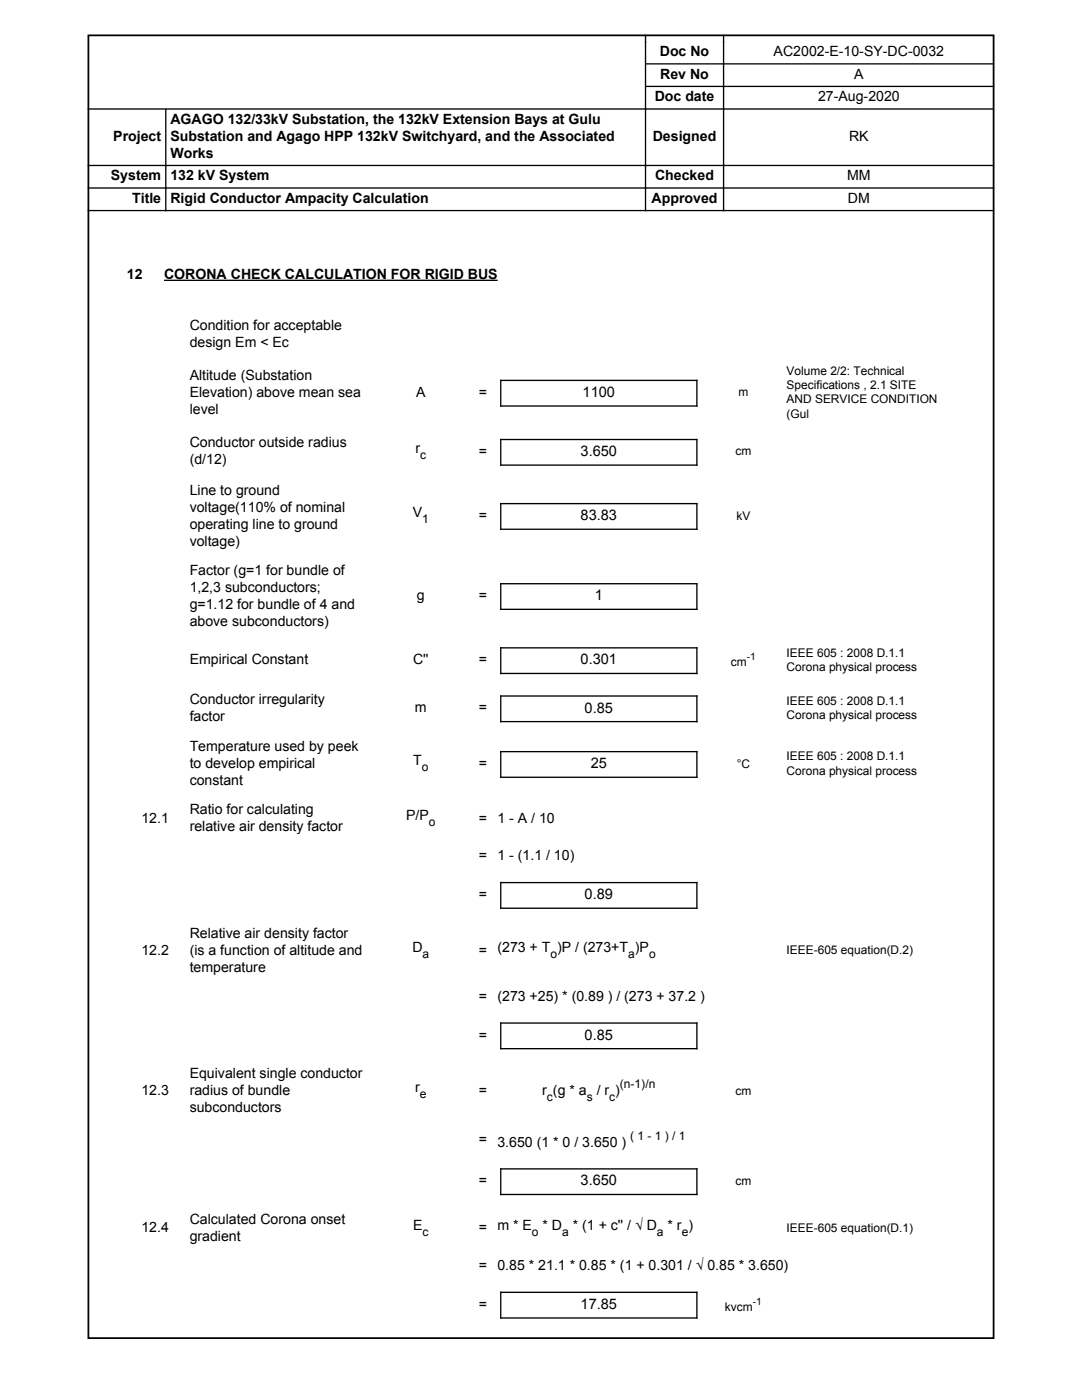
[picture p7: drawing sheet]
<svg xmlns="http://www.w3.org/2000/svg" width="216mm" height="279mm" viewBox="0 0 216 279" stroke-linecap="round" stroke-linejoin="round" font-family="sans-serif">
<defs><g id="words">
<g font-size="2.9">
<text x="116.3" y="79.2">1100</text>
<text x="115.8" y="91">3.650</text>
<text x="115.8" y="103.8">83.83</text>
<text x="118.7" y="119.8">1</text>
<text x="115.8" y="132.6">0.301</text>
<text x="116.7" y="142.2">0.85</text>
<text x="117.9" y="153.3">25</text>
<text x="116.7" y="179.5">0.89</text>
<text x="116.7" y="207.5">0.85</text>
<text x="115.8" y="236.6">3.650</text>
<text x="115.8" y="261.2">17.85</text>
</g>
<g font-size="2.8">
<text x="131.7" y="11.2">Doc No</text>
<text x="154.4" y="11.2">AC2002-E-10-SY-DC-0032</text>
<text x="131.7" y="15.7">Rev No</text>
<text x="170.4" y="15.7">A</text>
<text x="130.6" y="20.2">Doc date</text>
<text x="163.2" y="20.2">27-Aug-2020</text>
<text x="22.6" y="28.1">Project</text>
<text x="34" y="24.7">AGAGO 132/33kV Substation, the 132kV Extension Bays at Gulu</text>
<text x="34" y="28.1">Substation and Agago HPP 132kV Switchyard, and the Associated</text>
<text x="130.2" y="28.1">Designed</text>
<text x="169.4" y="28.1">RK</text>
<text x="34" y="31.5">Works</text>
<text x="22.1" y="36">System</text>
<text x="26.4" y="40.5">Title</text>
<text x="34" y="36">132 kV System</text>
<text x="34" y="40.5">Rigid Conductor Ampacity Calculation</text>
<text x="130" y="40.5">Approved</text>
<text x="130.7" y="36">Checked</text>
<text x="169" y="36">MM</text>
<text x="169.2" y="40.5">DM</text>
<text x="25.3" y="55.6">12</text>
<text x="32.7" y="55.6">CORONA CHECK CALCULATION FOR RIGID BUS</text>
<text x="37.8" y="65.9">Condition for acceptable</text>
<text x="37.8" y="69.3">design Em &lt; Ec</text>
<text x="37.8" y="75.8">Altitude (Substation</text>
<text x="37.8" y="79.2">Elevation) above mean sea</text>
<text x="37.8" y="82.6">level</text>
<text x="83" y="79.2">A</text>
<text x="95.5" y="79.2">=</text>
<text x="37.8" y="89.3">Conductor outside radius</text>
<text x="37.8" y="92.7">(d/12)</text>
<text x="82.9" y="90.4">r</text>
<text x="95.5" y="91">=</text>
<text x="37.8" y="98.7">Line to ground</text>
<text x="37.8" y="102.1">voltage(110% of nominal</text>
<text x="37.8" y="105.5">operating line to ground</text>
<text x="82.4" y="103.2">V</text>
<text x="95.5" y="103.8">=</text>
<text x="37.8" y="108.9">voltage)</text>
<text x="37.8" y="114.7">Factor (g=1 for bundle of</text>
<text x="37.8" y="118.1">1,2,3 subconductors;</text>
<text x="83.2" y="119.8">g</text>
<text x="95.5" y="119.8">=</text>
<text x="37.8" y="121.5">g=1.12 for bundle of 4 and</text>
<text x="37.8" y="124.9">above subconductors)</text>
<text x="37.8" y="132.6">Empirical Constant</text>
<text x="82.4" y="132.6">C''</text>
<text x="95.5" y="132.6">=</text>
<text x="37.8" y="140.5">Conductor irregularity</text>
<text x="37.8" y="143.9">factor</text>
<text x="82.8" y="142.2">m</text>
<text x="95.5" y="142.2">=</text>
<text x="37.8" y="149.9">Temperature used by peek</text>
<text x="37.8" y="153.3">to develop empirical</text>
<text x="82.4" y="152.7">T</text>
<text x="95.5" y="153.3">=</text>
<text x="37.8" y="156.7">constant</text>
<text x="28.2" y="164.2">12.1</text>
<text x="37.8" y="162.5">Ratio for calculating</text>
<text x="37.8" y="165.9">relative air density factor</text>
<text x="81" y="163.6">P/P</text>
<text x="95.5" y="164.2">=</text>
<text x="99.3" y="164.2">1 - A / 10</text>
<text x="95.5" y="171.7">=</text>
<text x="99.3" y="171.7">1 - (1.1 / 10)</text>
<text x="95.5" y="179.4">=</text>
<text x="28.2" y="190.5">12.2</text>
<text x="37.8" y="187.1">Relative air density factor</text>
<text x="37.8" y="190.5">(is a function of altitude and</text>
<text x="82.3" y="190">D</text>
<text x="95.5" y="190.5">=</text>
<text x="99.3" y="190">(273 + T )P / (273+T )P</text>
<text x="37.8" y="193.9">temperature</text>
<text x="95.5" y="199.7">=</text>
<text x="99.3" y="199.7">(273 +25) * (0.89 ) / (273 + 37.2 )</text>
<text x="95.5" y="207.5">=</text>
<text x="37.8" y="215.2">Equivalent single conductor</text>
<text x="28.2" y="218.6">12.3</text>
<text x="37.8" y="218.6">radius of bundle</text>
<text x="37.8" y="222">subconductors</text>
<text x="82.8" y="218">r</text>
<text x="95.5" y="218.6">=</text>
<text x="108.2" y="218.5">r (g * a</text>
<text x="119.1" y="218.5">/ r )</text>
<text x="95.5" y="228.3">=</text>
<text x="99.3" y="228.8">3.650 (1 * 0 / 3.650 )</text>
<text x="95.5" y="236.6">=</text>
<text x="28.2" y="246">12.4</text>
<text x="37.8" y="244.3">Calculated Corona onset</text>
<text x="82.4" y="245.4">E</text>
<text x="95.5" y="246">=</text>
<text x="99.3" y="245.4">m * E</text>
<text x="108.3" y="245.4">* D</text>
<text x="114.3" y="245.4">* (1 + c'' / √ D</text>
<text x="133.2" y="245.4">* r )</text>
<text x="37.8" y="247.7">gradient</text>
<text x="95.5" y="253.5">=</text>
<text x="99.3" y="253.5">0.85 * 21.1 * 0.85 * (1 + 0.301 / √ 0.85 * 3.650)</text>
<text x="95.5" y="261.2">=</text>
</g>
<g font-size="2.4">
<text x="157" y="74.8">Volume 2/2: Technical</text>
<text x="157" y="77.7">Specifications , 2.1 SITE</text>
<text x="147.3" y="79.1">m</text>
<text x="157" y="80.5">AND SERVICE CONDITION</text>
<text x="157" y="83.4">(Gul</text>
<text x="83.8" y="91.6">c</text>
<text x="146.7" y="90.9">cm</text>
<text x="84.2" y="104.4">1</text>
<text x="146.9" y="103.7">kV</text>
<text x="157" y="131">IEEE 605 : 2008 D.1.1</text>
<text x="145.8" y="132.9">cm</text>
<text x="157" y="133.9">Corona physical process</text>
<text x="157" y="140.6">IEEE 605 : 2008 D.1.1</text>
<text x="157" y="143.5">Corona physical process</text>
<text x="84.2" y="153.9">o</text>
<text x="147" y="153.2">°C</text>
<text x="157" y="151.8">IEEE 605 : 2008 D.1.1</text>
<text x="157" y="154.6">Corona physical process</text>
<text x="85.6" y="164.8">o</text>
<text x="84.3" y="191.2">a</text>
<text x="109.8" y="191.2">o</text>
<text x="125.3" y="191.2">a</text>
<text x="129.5" y="191.2">o</text>
<text x="157" y="190.4">IEEE-605 equation(D.2)</text>
<text x="83.8" y="219.2">e</text>
<text x="109.1" y="219.7">c</text>
<text x="117.1" y="219.7">s</text>
<text x="121.6" y="219.7">c</text>
<text x="123.7" y="217.2">(n-1)/n</text>
<text x="146.7" y="218.5">cm</text>
<text x="125.7" y="227.5">( 1 - 1 ) / 1</text>
<text x="146.7" y="236.4">cm</text>
<text x="157" y="245.9">IEEE-605 equation(D.1)</text>
<text x="84.3" y="246.6">c</text>
<text x="106.2" y="246.6">o</text>
<text x="112.2" y="246.6">a</text>
<text x="131.1" y="246.6">a</text>
<text x="136" y="246.6">e</text>
<text x="144.7" y="261.6">kvcm</text>
</g>
<g font-size="2">
<text x="149" y="131.7">-1</text>
<text x="150.2" y="260.4">-1</text>
</g>
</g></defs>
<g fill="none" stroke="#000" stroke-width=".26">
<path d="M128.8 7.1v14.6h-111.2M128.9 12.7h15.4M128.9 17.2h15.4M144.4 7.1v5.6h53.9M144.4 12.9v4.3h53.9M144.4 17.4v4.3h53.9M17.6 33h15.4M17.6 37.5h15.4M33.1 21.9v11.1h95.7v-11.1M33.1 33.2v4.3h95.7v-4.3M33.1 37.7v4.3h95.7v-4.3M128.9 21.7h15.4"/>
<path d="M128.9 33h15.4M128.9 37.5h15.4M144.4 21.9v11.1h53.9M144.4 33.2v4.3h53.9M144.4 37.7v4.3h53.9M17.6 42h15.4M32.7 55.9h66.6M128.9 42h15.4M99.9 75.9h39.2v5.1h-39.2zM99.9 87.7h39.2v5.1h-39.2zM99.9 100.5h39.2v5.1h-39.2zM99.9 116.5h39.2v5.1h-39.2z"/>
<path d="M99.9 129.3h39.2v5.1h-39.2zM99.9 138.9h39.2v5.1h-39.2zM99.9 150h39.2v5.1h-39.2zM99.9 176.1h39.2v5.2h-39.2zM99.9 204.2h39.2v5.1h-39.2zM99.9 233.3h39.2v5.1h-39.2zM99.9 257.9h39.2v5.1h-39.2z"/>
</g>
<path d="M17.6 7.1h180.7v260h-180.7z" fill="none" stroke="#000" stroke-width=".35"/>
<use href="#words"/>
</svg>
